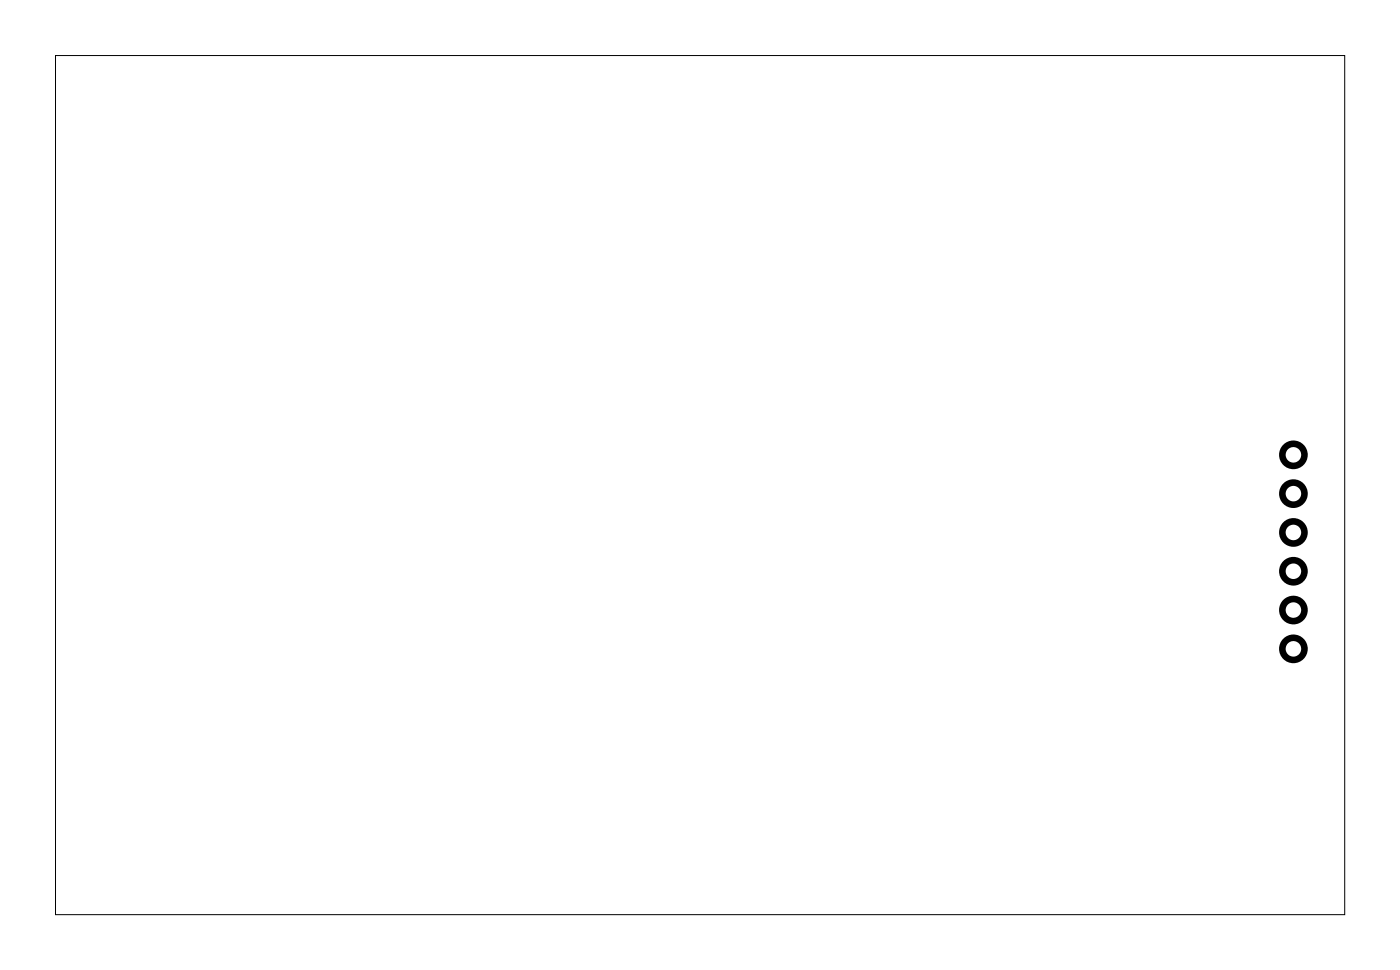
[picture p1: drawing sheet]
<svg xmlns="http://www.w3.org/2000/svg" width="92mm" height="63mm" viewBox="0 0 92 63" stroke-linecap="round" stroke-linejoin="round" font-family="sans-serif">
<path d="M3.6 3.6h84.5v56.3h-84.5z" fill="none" stroke="#000" stroke-width=".07"/>
<g fill="none" stroke="#000" stroke-width=".43">
<circle cx="84.7" cy="32.3" r=".72"/>
<circle cx="84.7" cy="29.8" r=".72"/>
<circle cx="84.7" cy="39.9" r=".72"/>
<circle cx="84.7" cy="34.9" r=".72"/>
<circle cx="84.7" cy="37.4" r=".72"/>
<circle cx="84.7" cy="42.5" r=".72"/>
</g>
</svg>
